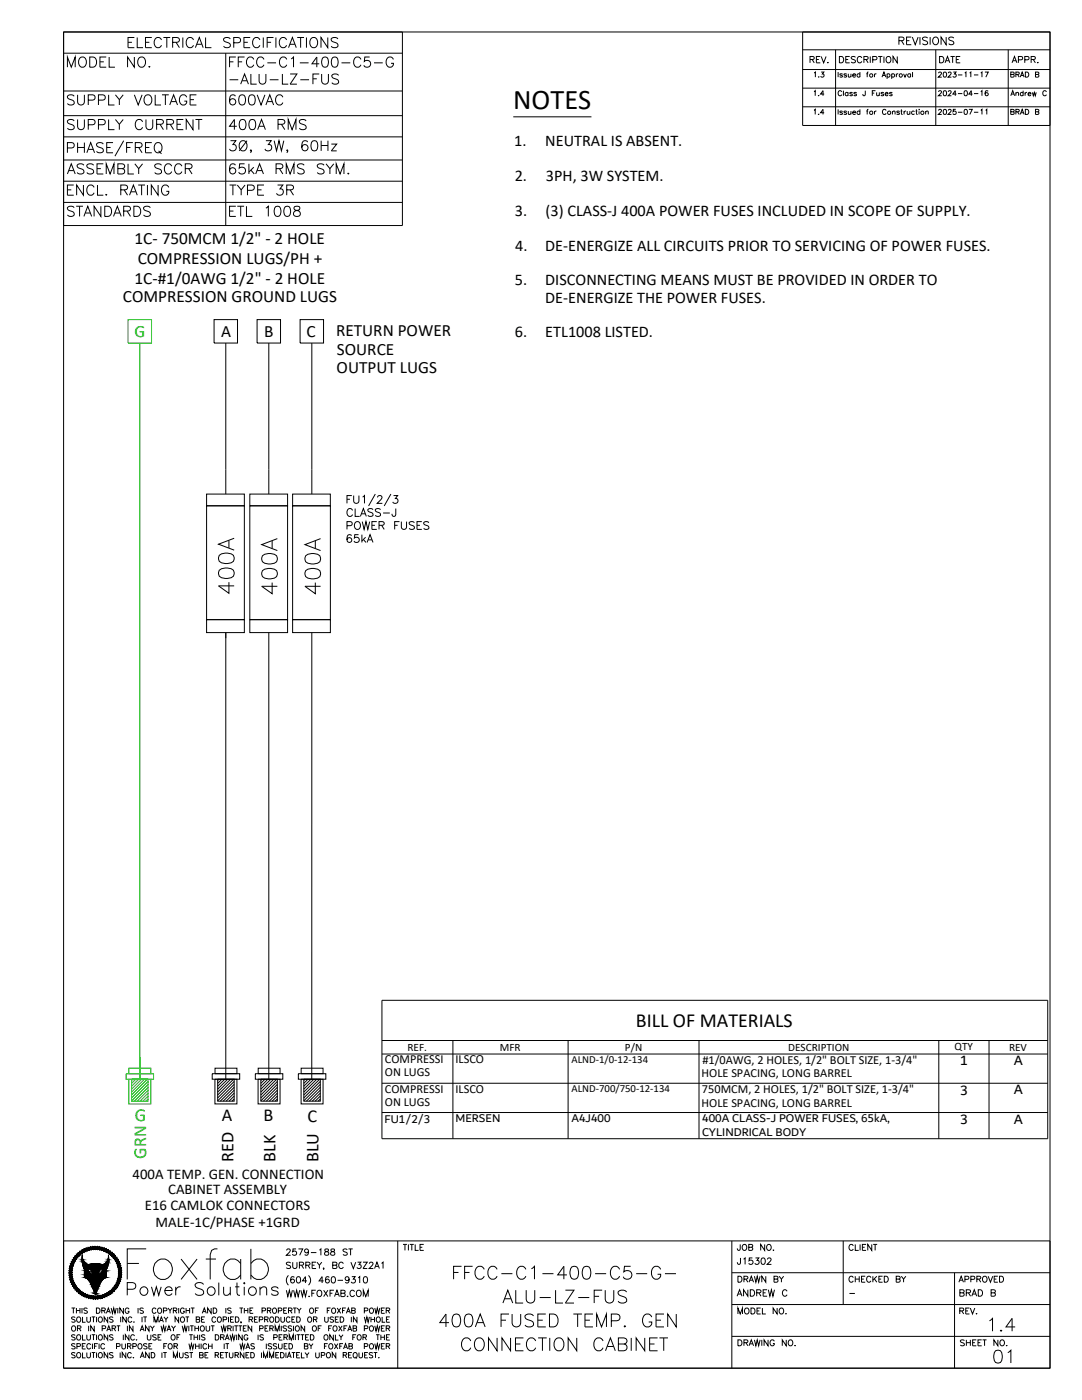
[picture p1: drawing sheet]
<svg xmlns="http://www.w3.org/2000/svg" width="216mm" height="279mm" viewBox="0 0 216 279" stroke-linecap="round" stroke-linejoin="round" font-family="sans-serif">
<defs><g id="words">
<g font-size="6.6">
<text x="47.6" y="119.6" transform="rotate(-90 47.6 119.6)">400A</text>
<text x="64.9" y="119.6" transform="rotate(-90 64.9 119.6)">400A</text>
</g>
<g font-size="6.2">
<text x="56.1" y="119.6" transform="rotate(-90 56.1 119.6)">400A</text>
<text x="99.1" y="261.4">ALU-LZ-FUS</text>
<text x="196.1" y="267.1">1.4</text>
<text x="91" y="270.9">CONNECTION CABINET</text>
<text x="197.2" y="273.4">01</text>
</g>
<g font-size="5.7">
<text x="102.4" y="21.8">NOTES</text>
<text x="89.3" y="256.5">FFCC-C1-400-C5-G-</text>
<text x="86.4" y="266">400A FUSED TEMP. GEN</text>
</g>
<g font-size="5.3">
<text x="12.3" y="14.8">MODEL NO.</text>
<text x="12.3" y="22.2">SUPPLY VOLTAGE</text>
<text x="44.4" y="22.2">600VAC</text>
<text x="12.3" y="27.2">SUPPLY CURRENT</text>
<text x="44.4" y="27.2">400A RMS</text>
<text x="12.3" y="36">ASSEMBLY SCCR</text>
<text x="44.4" y="36">65kA RMS SYM.</text>
<text x="44.4" y="40.2">TYPE 3R</text>
<text x="12.3" y="44.4">STANDARDS</text>
<text x="44.4" y="44.4">ETL 1008</text>
</g>
<text font-size="4.9" x="24.3" y="10.6">ELECTRICAL SPECIFICATIONS</text>
<g font-size="4.4">
<text x="186.3" y="13.8">DATE</text>
<text x="190.1" y="260">BRAD B</text>
</g>
<text font-size="4" x="126.9" y="204.9">BILL OF MATERIALS</text>
<g font-size="3.6" fill="#00b800">
<text x="26.9" y="223.7">G</text>
<text x="29.2" y="231.3" transform="rotate(-90 29.2 231.3)">GRN</text>
</g>
<g font-size="3.6">
<text x="44.3" y="223.7">A</text>
<text x="52.6" y="223.7">B</text>
<text x="61.4" y="223.8">C</text>
<text x="46.6" y="231.9" transform="rotate(-90 46.6 231.9)">RED</text>
<text x="55" y="231.8" transform="rotate(-90 55 231.8)">BLK</text>
<text x="63.6" y="232" transform="rotate(-90 63.6 232)">BLU</text>
</g>
<g font-size="3.4">
<text x="26.8" y="48.8">1C- 750MCM 1/2&quot; - 2 HOLE</text>
<text x="27.5" y="52.7">COMPRESSION LUGS/PH +</text>
<text x="26.8" y="56.6">1C-#1/0AWG 1/2&quot; - 2 HOLE</text>
<text x="24.5" y="60.3">COMPRESSION GROUND LUGS</text>
<text x="44.1" y="67.2">A</text>
<text x="52.7" y="67.2">B</text>
<text x="61.2" y="67.2">C</text>
<text x="67.1" y="67.1">RETURN POWER</text>
<text x="67.2" y="70.8">SOURCE</text>
<text x="67.2" y="74.4">OUTPUT LUGS</text>
</g>
<text font-size="3.4" fill="#00b800" x="26.9" y="67.2">G</text>
<g font-size="3.2">
<text x="102.6" y="29.2">1.</text>
<text x="108.8" y="29.2">NEUTRAL IS ABSENT.</text>
<text x="102.7" y="36.1">2.</text>
<text x="108.9" y="36.1">3PH, 3W SYSTEM.</text>
<text x="102.7" y="43.1">3.</text>
<text x="108.9" y="43.1">(3) CLASS-J 400A POWER FUSES INCLUDED IN SCOPE OF SUPPLY.</text>
<text x="102.8" y="50">4.</text>
<text x="108.8" y="50">DE-ENERGIZE ALL CIRCUITS PRIOR TO SERVICING OF POWER FUSES.</text>
<text x="102.7" y="56.9">5.</text>
<text x="108.8" y="56.9">DISCONNECTING MEANS MUST BE PROVIDED IN ORDER TO</text>
<text x="108.8" y="60.4">DE-ENERGIZE THE POWER FUSES.</text>
<text x="102.7" y="67.3">6.</text>
<text x="108.8" y="67.3">ETL1008 LISTED.</text>
</g>
<g font-size="2.9">
<text x="191.6" y="212.6">1</text>
<text x="202.3" y="212.6">A</text>
<text x="191.6" y="218.5">3</text>
<text x="202.3" y="218.4">A</text>
<text x="191.6" y="224.3">3</text>
<text x="202.3" y="224.3">A</text>
<text x="26.5" y="235.2">400A TEMP. GEN. CONNECTION</text>
<text x="33.6" y="238.3">CABINET ASSEMBLY</text>
<text x="28.9" y="241.5">E16 CAMLOK CONNECTORS</text>
<text x="31" y="244.8">MALE-1C/PHASE +1GRD</text>
</g>
<text font-size="2.6" x="168.3" y="259.3">-</text>
<g font-size="2.5">
<text x="76.8" y="212.2">COMPRESSI</text>
<text x="76.8" y="214.8">ON LUGS</text>
<text x="90.9" y="212.2">ILSCO</text>
<text x="140" y="215">HOLE SPACING, LONG BARREL</text>
<text x="140.1" y="212.3">#1/0AWG, 2 HOLES, 1/2&quot; BOLT SIZE, 1-3/4&quot;</text>
<text x="76.8" y="218">COMPRESSI</text>
<text x="76.8" y="220.7">ON LUGS</text>
<text x="90.9" y="218">ILSCO</text>
<text x="140" y="220.8">HOLE SPACING, LONG BARREL</text>
<text x="140.1" y="218.1">750MCM, 2 HOLES, 1/2&quot; BOLT SIZE, 1-3/4&quot;</text>
</g>
<g font-size="2.4">
<text x="76.7" y="224.2">FU1/2/3</text>
<text x="90.9" y="223.9">MERSEN</text>
<text x="114" y="223.9">A4J400</text>
<text x="140.1" y="226.6">CYLINDRICAL BODY</text>
<text x="140.1" y="224">400A CLASS-J POWER FUSES, 65kA,</text>
</g>
<g font-size="2.2">
<text x="81.3" y="209.7">REF.</text>
<text x="99.7" y="209.7">MFR</text>
<text x="124.7" y="209.7">P/N</text>
<text x="157.3" y="209.7">DESCRIPTION</text>
<text x="190.5" y="209.6">QTY</text>
<text x="201.3" y="209.7">REV</text>
<text x="114" y="212.2">ALND-1/0-12-134</text>
<text x="114" y="218">ALND-700/750-12-134</text>
</g>
</g></defs>
<!-- layer: 0 -->
<g fill="none" stroke="#000" stroke-width=".2">
<path d="M12.7 6.4h196.8v266.7h-196.8zM12.7 6.4h67.6v38.6h-67.6zM12.7 10.6h67.6M12.7 18.2h67.6M45 10.6v34.4M45.8 12.3h.8M45.8 15.9h1.7M47.1 11.4h-1.3v2M47.5 12.3h.8M48 16.8l.8-2 .8 2M48.3 16.1h1M48.8 11.4h-1.3v2"/>
<path d="M50.1 14.8v2h1.1M50.6 11.9a.75 .75 0 0 0-.8-.5 .75 .75 0 0 0-.6 .7 .9 .9 0 0 0 .2 1 .9 .9 0 0 0 .9 .2l.3-.4M51.7 14.8v1.4a.68 .68 0 0 0 .7 .6 .68 .68 0 0 0 .7-.6v-1.4M52.7 11.9a.75 .75 0 0 0-.9-.5 .75 .75 0 0 0-.6 .7 .9 .9 0 0 0 .2 1 .9 .9 0 0 0 1 .2l.3-.4M53.4 12.5h1.7M53.8 15.9h1.8M56.3 14.8v2h1.2M57.2 11.9a.75 .75 0 0 0-.8-.5 .75 .75 0 0 0-.6 .7 .89 .89 0 0 0 .2 1 .89 .89 0 0 0 .9 .2l.3-.4M57.9 14.8h1.3l-1.3 2h1.3M58.1 11.8l.5-.4v2M59.8 12.5h1.8M59.9 15.9h1.8"/>
<path d="M62.4 15.7h.8M63.7 12.7h-1.4l.9-1.3v2M63.7 14.8h-1.3v2M64.2 14.8v1.4a.68 .68 0 0 0 .7 .6 .68 .68 0 0 0 .6-.6v-1.4M64.5 11.5a.66 .66 0 0 1 .9 .3 1.71 1.71 0 0 1-.2 1.5 .65 .65 0 0 1-.9-.3 1.62 1.62 0 0 1 .2-1.5zM66.4 11.5a.66 .66 0 0 1 1 .3 1.71 1.71 0 0 1-.2 1.5 .67 .67 0 0 1-1-.3 1.66 1.66 0 0 1 .2-1.5zM67.6 15a.77 .77 0 0 0-1.4 .2l.2 .3 .8 .3a.5 .5 0 0 1 .2 .9 .93 .93 0 0 1-1.2-.2M68.1 12.5h1.8M72 11.9a.75 .75 0 0 0-.8-.5 .75 .75 0 0 0-.6 .7 .89 .89 0 0 0 .2 1 .89 .89 0 0 0 .9 .2l.3-.4M73.8 11.4h-1l-.1 .8a.72 .72 0 0 1 1.1 0 .72 .72 0 0 1-.2 1.1 .72 .72 0 0 1-1-.3M74.6 12.5h1.8M78.5 11.9a.75 .75 0 0 0-.9-.5 .75 .75 0 0 0-.6 .7 .9 .9 0 0 0 .2 1 .9 .9 0 0 0 1 .2l.3-.4v-.3h-.5"/>
<path d="M160.2 6.4h49.3v18.6h-49.3zM160.2 9.9h49.3M160.2 13.9h49.3M160.2 17.6h49.3M161.6 11.9l.8-.1v-.4l-.8-.1v1.2M162.1 11.9l.4 .6M162.4 18.3l.3-.2v1M162.5 14.6l.2-.2v1M162.9 11.9h.5M163.3 19h.1M163.4 15.3v.1zM163.7 11.3h-.8v1.2h.8"/>
<path d="M163.9 14.4h.5l-.3 .4a.34 .34 0 0 1 .3 .3 .34 .34 0 0 1-.3 .3 .34 .34 0 0 1-.3-.2M163.9 11.3l.4 1.2 .5-1.2M164.5 18.8h-.8l.5-.7v1M165.1 12.5h.2zM166.7 9.9v15.1M167.2 14.4v1M167.5 11.3h.4a.68 .68 0 0 1 .5 .6 .68 .68 0 0 1-.5 .6h-.4zM168 18.3a.37 .37 0 0 0-.5-.2 .37 .37 0 0 0-.3 .4v.2a.37 .37 0 0 0 .3 .4 .37 .37 0 0 0 .5-.2M168.1 14.9l-.5-.1v.2l.5 .3-.2 .1-.3-.1M168.3 18.1v1M168.8 11.9h.4M168.9 14.9l-.2-.2-.3 .2 .5 .2v.2l-.3 .1-.2-.1"/>
<path d="M169.2 18.6a.33 .33 0 0 0-.5-.1 .33 .33 0 0 0 0 .5 .33 .33 0 0 0 .5 0M169.2 18.4v.7M169.3 14.7v.6l.3 .1 .2-.2M169.5 11.3h-.7v1.2h.7M169.8 14.7v.7M170.1 18.6l-.2-.2-.3 .2 .4 .2v.3l-.4-.1M170.1 15h.6a.33 .33 0 0 0-.4-.2 .33 .33 0 0 0-.2 .5 .33 .33 0 0 0 .5 0h.1M170.7 11.5l-.3-.2-.6 .2 .1 .2 .8 .5v.2l-.3 .1-.6-.1M170.9 18.6l-.2-.2-.3 .1v.2l.5 .3-.2 .1-.3-.1M171.6 14.9a.33 .33 0 0 0-.5-.1 .33 .33 0 0 0 0 .5 .33 .33 0 0 0 .5 0M171.6 14.4v1M172 11.6a.46 .46 0 0 0-.6-.3 .46 .46 0 0 0-.3 .4v.4a.46 .46 0 0 0 .3 .4 .46 .46 0 0 0 .6-.3"/>
<path d="M172.4 11.9l.7-.1 .1-.4-.8-.1v1.2M172.7 18.1l-.1 .9-.3 .1-.1-.3M172.8 11.9l.4 .6M172.9 14.7h.3M173.3 14.4l-.3 .2v.8M173.7 11.3v1.2M174.1 18.6h.3M174.1 11.9h.8v-.5l-.8-.1v1.2M174.5 14.7v.7M174.7 18.1h-.6v1M174.9 14.7l-.3 .1-.1 .2M174.9 18.4l.1 .7h.2l.3-.2"/>
<path d="M175.2 11.3h.9M175.5 18.4v.7M175.7 11.3v1.2M176 15.4l.4-1 .4 1M176.1 15.1h.5M176.3 18.6l-.2-.2-.3 .1v.2l.5 .3-.2 .1-.3-.1M176.4 11.3v1.2M176.6 18.7h.6a.31 .31 0 0 0-.4-.2 .31 .31 0 0 0-.1 .5l.2 .1 .3-.1M177 14.9a.33 .33 0 0 1 .5-.1 .33 .33 0 0 1 0 .5 .33 .33 0 0 1-.5 0M177 14.7v1M177 11.3a.6 .6 0 0 1 .8 .6 .6 .6 0 0 1-.8 .6l-.2-.4zM177.9 14.9a.33 .33 0 0 1 .5-.1 .33 .33 0 0 1 0 .5 .33 .33 0 0 1-.5 0"/>
<path d="M177.9 14.7v1M178 18.6l-.2-.2-.3 .1v.2l.5 .3-.2 .1-.3-.1M178.8 14.7v.7M179 11.3v1.2l-.8-1.2v1.2M179.2 14.7l-.2 .1-.2 .2M179.4 8.1h.8l.2-.4-.4-.3h-.6v1.5M179.9 8.1l.5 .8M180.3 14.7l.3 .7 .3-.7M180.9 8.1h.6M181.7 14.9a.33 .33 0 0 0-.5-.1 .33 .33 0 0 0 0 .5 .33 .33 0 0 0 .5 0M181.7 14.7v.7M181.8 7.4h-.9v1.5h.9"/>
<path d="M182 7.4l.6 1.5 .6-1.5M182.1 14.4v1M183.6 7.4v1.5M185.1 7.6a.58 .58 0 0 0-1 .2l.1 .2 .7 .3a.35 .35 0 0 1 0 .5 .69 .69 0 0 1-.8-.1M185.6 7.4v1.5M186.3 7.6a.56 .56 0 0 1 .6-.2 .56 .56 0 0 1 .4 .6v.3a.58 .58 0 0 1-.6 .6 .58 .58 0 0 1-.6-.6zM186.7 9.9v15.1M187.3 14.6l.1-.2h.3l.2 .3-.7 .7h.7M187.3 18.3l.1-.1 .3-.1 .2 .3-.7 .7h.7M188.3 14.4a.5 .5 0 0 1 .6 .4 .5 .5 0 0 1-.3 .6l-.4-.2zM188.3 18.2a.47 .47 0 0 1 .6 .4 .47 .47 0 0 1-.6 .5l-.1-.4zM188.8 7.4v1.5l-1-1.5v1.5"/>
<path d="M189.2 14.6l.1-.2h.3l.2 .3-.6 .7h.6M189.2 18.3l.1-.1 .3-.1 .2 .3-.6 .7h.6M190.2 14.4h.6l-.3 .4a.34 .34 0 0 1 .3 .3 .34 .34 0 0 1-.3 .3 .34 .34 0 0 1-.4-.2M190.3 7.6a.58 .58 0 0 0-1 .2l.2 .2 .7 .3a.35 .35 0 0 1 0 .5 .68 .68 0 0 1-.9-.1M190.9 18.8h-.8l.5-.7v1M191.1 18.7h.9M192.5 14.6l.2-.2v1M192.5 18.2a.47 .47 0 0 1 .5 .4 .47 .47 0 0 1-.5 .5l-.1-.4zM193.5 14.6l.2-.2v1M194.1 18.8h-.8l.5-.7v1M194.3 15h.9M194.3 18.7h.9"/>
<path d="M195.7 14.6l.2-.2v1M195.7 18.3l.2-.2v1M196.5 14.4h.7l-.5 1M197.1 18.2a.5 .5 0 0 0-.6 .3 .5 .5 0 0 0 .4 .6 .31 .31 0 0 0 .3-.3 .31 .31 0 0 0-.3-.3 .31 .31 0 0 0-.3 .3M201.2 9.9v15.1M201.7 14.9l.6-.1v-.3l-.6-.1v1l.6-.1v-.3l-.2-.1M201.7 19.1l.4-1 .4 1M201.8 18.8h.5M201.9 12.5l.5-1.2 .5 1.2M202.1 12.1h.6M202.7 14.9l.6-.1v-.3l-.6-.1v1M202.7 18.6l.2-.2 .3 .1v.6"/>
<path d="M202.7 18.4v.7M203 14.9l.4 .5M203.2 11.9h.7l.1-.5-.8-.1v1.2M203.6 15.4l.4-1 .4 1M203.7 15.1h.5M204.2 18.6a.32 .32 0 0 0-.5-.1 .32 .32 0 0 0 0 .5 .32 .32 0 0 0 .5 0M204.2 18.1v1M204.5 11.9h.7l.1-.5-.8-.1v1.2M204.5 18.4v.7M204.6 14.4h.3a.54 .54 0 0 1 .4 .5 .54 .54 0 0 1-.4 .5h-.3zM204.9 18.4l-.2 .1-.2 .2M205.1 18.7h.6a.33 .33 0 0 0-.4-.2 .33 .33 0 0 0-.2 .5 .33 .33 0 0 0 .5 .1l.1-.1"/>
<path d="M205.8 11.9l.7-.1v-.4l-.7-.1v1.2M206 18.4l.2 .7 .2-.7 .2 .7 .2-.7M206.2 11.9l.4 .6M206.6 14.9l.6-.1 .1-.3-.7-.1v1l.7-.1v-.3l-.2-.1M207 12.5h.1zM208.8 18.3a.37 .37 0 0 0-.4-.2 .37 .37 0 0 0-.3 .4v.2a.37 .37 0 0 0 .3 .4 .37 .37 0 0 0 .4-.2M12.7 23.1h67.6M12.7 27.3h67.6M12.7 31.9h67.6M12.7 36.2h67.6M13.5 29.5h.8a.54 .54 0 0 0 .5-.5 .54 .54 0 0 0-.5-.5h-.8v2M13.5 37.9h.7"/>
<path d="M14.7 36.9h-1.2v2.1M15.5 28.5v2M15.5 29.4h1.3M16.6 36.9v2.1l-1.3-2.1v2.1M16.8 28.5v2M17.3 30.5l.8-2 .8 2M17.6 29.8h1M18.8 37.4a.75 .75 0 0 0-.9-.5 .75 .75 0 0 0-.6 .8 .89 .89 0 0 0 .2 1 .89 .89 0 0 0 1 .2l.3-.4M19.5 36.9v2.1h1.1M20.6 28.8a.76 .76 0 0 0-.7-.4 .76 .76 0 0 0-.6 .5l.2 .3 .7 .3a.49 .49 0 0 1 .4 .4 .49 .49 0 0 1-.2 .5 .95 .95 0 0 1-1.1-.2M21.3 29.4h.8M22.6 28.5h-1.3v2"/>
<path d="M24.1 37.9l1.2-.1a.47 .47 0 0 0 0-.8l-1.2-.1v2.1M24.7 28.1l-1.8 3.1M24.8 37.9l.7 1.1M25.3 29.4h.7M25.8 39l.8-2.1 .8 2.1M26.1 38.3h1M26.5 28.5h-1.2v2M27 29.4l1.2-.1 .2-.3-.1-.3-.4-.2h-.9v2M27.7 29.4l.7 1.1M28.3 36.9v2.1M29 29.4h.8M29.4 36.9v2.1"/>
<path d="M30.3 28.5h-1.3v2M31.2 28.6a.98 .98 0 0 1 1.1 .4 .98 .98 0 0 1-.2 1.2 .75 .75 0 0 1-.8 .3 .75 .75 0 0 1-.5-.8 1.26 1.26 0 0 1 .4-1.1zM31.5 36.9v2.1l-1.3-2.1v2.1M33.7 37.4a.75 .75 0 0 0-.9-.5 .75 .75 0 0 0-.6 .8 .89 .89 0 0 0 .2 1 .89 .89 0 0 0 1 .2l.3-.4v-.3h-.5M46 28.1h1.1l-.6 .8a.68 .68 0 0 1 .6 1 .68 .68 0 0 1-1.2 0l-.1-.2M47.9 28.4a.75 .75 0 0 1 .9-.3 .75 .75 0 0 1 .5 .8 .9 .9 0 0 1-.2 .9 .9 .9 0 0 1-1 .2 1.25 1.25 0 0 1-.2-1.6zM49.3 28.1l-1.6 2M53.1 28.1h1l-.6 .8a.68 .68 0 0 1 .7 .9 .68 .68 0 0 1-1.1 .2l-.2-.3M54.7 28.1l.5 2 .5-2 .5 2 .4-2M61.4 28.4a.58 .58 0 0 0-.6-.3 .58 .58 0 0 0-.5 .4 1.2 1.2 0 0 0 .5 1.6 .63 .63 0 0 0 .7-.6 .63 .63 0 0 0-.6-.6 .63 .63 0 0 0-.7 .5M62.3 28.2a.66 .66 0 0 1 1 .3 1.72 1.72 0 0 1-.2 1.5 .67 .67 0 0 1-1-.3 1.66 1.66 0 0 1 .2-1.5zM64.1 28.1v2"/>
<path d="M64.1 29h1.3M65.4 28.1v2M66.1 28.8h1.1l-1.1 1.3M160.2 21.3h49.3M162.4 22l.3-.2v1M163.3 22.7h.1M164.5 22.5h-.8l.5-.7v1M167.2 21.8v1M168.1 22.3l-.2-.1h-.3v.2l.5 .3-.2 .1-.3-.1M168.9 22.3l-.2-.1-.3 .1 .5 .3v.2l-.5-.1M169.3 22.2v.6h.3l.2-.2M169.8 22.2v.6"/>
<path d="M170.1 22.5h.6a.33 .33 0 0 0-.4-.2 .33 .33 0 0 0-.2 .4 .33 .33 0 0 0 .5 .1l.1-.1M171.6 22.3a.33 .33 0 0 0-.5 0 .33 .33 0 0 0 0 .4 .33 .33 0 0 0 .5 0M171.6 21.8v1M172.9 22.2h.3M173.3 21.8l-.3 .2v.8M174.5 22.2v.6M174.9 22.2h-.3l-.1 .3M176.8 22.1a.38 .38 0 0 0-.4-.3 .38 .38 0 0 0-.3 .4v.3a.38 .38 0 0 0 .3 .3 .38 .38 0 0 0 .4-.2M178.1 22.4l.2-.2h.3v.6M178.1 22.2v.6M179.5 22.3l-.2-.1-.4 .1 .5 .3v.2l-.5-.1M179.7 22.2h.4"/>
<path d="M179.9 21.8v.8l.2 .2M180.4 22.2v.6M180.8 22.2h-.3l-.1 .3M181 22.2l.1 .6h.2l.3-.2M181.6 22.2v.6M182.5 22.3a.32 .32 0 0 0-.5 0 .32 .32 0 0 0 0 .4 .32 .32 0 0 0 .5 0M182.7 22.2h.3M182.9 21.8v.8l.2 .2M183.4 21.8v.1zM183.4 22.2v.6M184.7 22.4l.2-.2h.3v.6M184.7 22.2v.6"/>
<path d="M187.3 22.1l.1-.2 .3-.1 .2 .3-.7 .7h.7M188.3 21.9a.47 .47 0 0 1 .6 .4 .47 .47 0 0 1-.6 .5l-.1-.4zM189.2 22.1l.1-.2 .3-.1 .2 .3-.6 .7h.6M190.7 21.8h-.5v.5a.36 .36 0 0 1 .5 0 .36 .36 0 0 1-.1 .5 .36 .36 0 0 1-.5-.2M191.1 22.4h.9M192.5 21.9a.47 .47 0 0 1 .5 .4 .47 .47 0 0 1-.5 .5l-.1-.4zM193.3 21.8h.7l-.5 1M194.3 22.4h.9M195.7 22l.2-.2v1M196.7 22l.2-.2v1M201.7 22.3h.6v-.4l-.6-.1v1l.6-.1v-.3l-.2-.1M202.7 22.3h.6v-.4l-.6-.1v1"/>
<path d="M203 22.3l.4 .5M203.6 22.8l.4-1 .4 1M203.7 22.5h.5M204.6 21.8h.3a.54 .54 0 0 1 .4 .5 .54 .54 0 0 1-.4 .5h-.3zM206.6 22.3h.6l.1-.4-.7-.1v1l.7-.1v-.2l-.2-.2M12.7 40.4h67.6M42.7 63.8h4.7v4.7h-4.7zM45.1 68.5v30.1M51.3 63.8h4.7v4.7h-4.7zM53.6 68.5v30.1M59.9 63.8h4.7v4.7h-4.7zM62.2 68.5v30.1"/>
<path d="M41.2 98.6h7.6v2.3h-7.6zM49.8 98.6h7.6v2.3h-7.6zM58.4 98.6h7.5v2.3h-7.5zM69.2 99.6h.6M70.2 98.9h-1v1.6M70.6 98.9v1.1a.53 .53 0 0 0 .5 .5 .53 .53 0 0 0 .5-.5v-1.1M72.4 99.2l.3-.3v1.6M74.9 98.6l-1.4 2.4M75.3 99.3l.3-.4h.3l.3 .3-.2 .5-.7 .8h1M78 98.6l-1.3 2.4M78.5 98.9h.8l-.4 .6a.52 .52 0 0 1 .4 .8 .52 .52 0 0 1-.9-.1M41.2 100.9h7.6v22.8h-7.6z"/>
<path d="M49.8 100.9h7.6v22.8h-7.6zM58.4 100.9h7.5v22.8h-7.5zM69.2 104.9h.7a.41 .41 0 0 0 .4-.4 .41 .41 0 0 0-.4-.4h-.7v1.6M70.1 106.9a.46 .46 0 0 0-.6-.1 .89 .89 0 0 0 .3 1.5 .48 .48 0 0 0 .4-.5 .48 .48 0 0 0-.5-.5 .48 .48 0 0 0-.5 .4M70.3 101.9a.57 .57 0 0 0-.6-.4 .57 .57 0 0 0-.5 .6v.4a.57 .57 0 0 0 .5 .6 .57 .57 0 0 0 .6-.4M70.9 101.5v1.6h.9M70.9 104.3a.58 .58 0 0 1 .6-.2 .58 .58 0 0 1 .4 .6v.4a.6 .6 0 0 1-.6 .6 .6 .6 0 0 1-.6-.6zM71.5 106.7h-.7l-.1 .7a.55 .55 0 0 1 .9 0 .55 .55 0 0 1-.1 .8 .55 .55 0 0 1-.9-.2M71.9 103.1l.6-1.6 .6 1.6M72.1 102.5h.8M72.2 106.7v1.6M72.3 104.1l.4 1.6 .3-1.6 .4 1.6 .4-1.6"/>
<path d="M72.5 107.7l.5 .6M73 107.2l-.8 .8M73.2 108.3l.6-1.6 .6 1.6M73.5 107.7h.7M74.2 104.8h.6M74.4 101.7a.59 .59 0 0 0-.5-.2 .59 .59 0 0 0-.5 .4l.1 .2 .8 .3a.37 .37 0 0 1 0 .6 .71 .71 0 0 1-.9-.2M75.2 104.1h-1v1.6h1M75.6 104.8h.9l.2-.3-.1-.3-.3-.1h-.7v1.6M75.9 101.7a.59 .59 0 0 0-.5-.2 .59 .59 0 0 0-.5 .4l.1 .2 .8 .3a.37 .37 0 0 1 0 .6 .71 .71 0 0 1-.9-.2M76.1 104.8l.6 .9M76.4 102.4h1.4M78.8 104.8h.5"/>
<path d="M79 101.5l-.1 1.4-.2 .2-.3-.1-.2-.5M79.7 104.1h-.9v1.6M80.1 104.1v1.1a.52 .52 0 0 0 .5 .5 .52 .52 0 0 0 .5-.5v-1.1M82.7 104.3a.59 .59 0 0 0-.6-.2 .59 .59 0 0 0-.5 .4l.2 .2 .7 .3 .2 .4a.69 .69 0 0 1-1.1 0M83.2 104.8h.6M84.2 104.1h-1v1.6h1M85.6 104.3a.59 .59 0 0 0-.6-.2 .59 .59 0 0 0-.5 .4l.2 .2 .7 .3 .2 .4a.68 .68 0 0 1-1.1 0M41.2 123.7h7.6v2.5h-7.6zM45.1 126.2v89.2M49.8 123.7h7.6v2.5h-7.6zM53.6 126.2v89.2M58.4 123.7h7.5v2.5h-7.5z"/>
<path d="M62.2 126.2v89.2M76.2 199.6h132.9v27.7h-132.9zM42.3 214.3h5.5v1.1h-5.5zM42.9 215.4h4.4v4.9h-4.4zM42.9 213.2h4.4v1.1h-4.4zM43.4 215.4h3.3v4.4h-3.3zM43.7 215.4l-.3 .2M44.3 215.4l-.9 .8M44.9 215.4l-1.5 1.4M45.4 215.4l-2 2M46 215.4l-2.6 2.6M46.6 215.4l-3.2 3.1"/>
<path d="M46.7 215.8l-3.3 3.3M46.7 216.4l-3.3 3.3M46.7 217l-2.7 2.8M46.7 217.6l-2.2 2.2M46.7 218.2l-1.6 1.6M46.7 218.7l-1 1.1M46.7 219.3l-.4 .5M50.9 214.3h5.5v1.1h-5.5zM51.5 215.4h4.4v4.9h-4.4zM51.5 213.2h4.4v1.1h-4.4zM52 215.4h3.3v4.4h-3.3zM52.3 215.4l-.3 .2"/>
<path d="M52.9 215.4l-.9 .8M53.5 215.4l-1.5 1.4M54 215.4l-2 2M54.6 215.4l-2.6 2.6M55.2 215.4l-3.2 3.1M55.3 215.8l-3.3 3.3M55.3 216.4l-3.3 3.3M55.3 217l-2.7 2.8M55.3 217.6l-2.2 2.2M55.3 218.2l-1.6 1.6M55.3 218.7l-1 1.1M55.3 219.3l-.4 .5"/>
<path d="M59.5 214.3h5.5v1.1h-5.5zM60.1 215.4h4.4v4.9h-4.4zM60.1 213.2h4.4v1.1h-4.4zM60.6 215.4h3.3v4.4h-3.3zM60.9 215.4l-.3 .2M61.5 215.4l-.9 .8M62 215.4l-1.4 1.4M62.6 215.4l-2 2M63.2 215.4l-2.6 2.6M63.8 215.4l-3.2 3.1M63.9 215.8l-3.3 3.3M63.9 216.4l-3.3 3.3"/>
<path d="M63.9 217l-2.8 2.8M63.9 217.6l-2.2 2.2M63.9 218.2l-1.6 1.6M63.9 218.7l-1 1.1M63.9 219.3l-.4 .5M76.2 207.7h132.9M76.2 210.4h132.9M76.2 216.2h132.9M90.4 207.7v19.6M113.4 207.7v19.6M139.5 207.7v19.6M187.3 207.7v19.6"/>
<path d="M197.3 207.7v19.6M76.2 222h132.9M12.7 247.7h196.8v25.4h-196.8zM16.4 250.6a1.52 1.52 0 0 0 .6 1.5 1.52 1.52 0 0 0 1.6 .1h.4v6l-.1-.1a6.5 6.5 0 0 0-1.6-3l-.5-.1v-1.7l-.3-1zM17.5 253l.8 .6 .2 .8a1.46 1.46 0 0 1-1-1.4zM19 252.2h.1a2.97 2.97 0 0 0 1.9 0 1.78 1.78 0 0 0 .6-1.6v1.7l-.4 1v1.7l-.5 .2a7.5 7.5 0 0 0-1.5 2.9l-.2 .1zM19.9 253.4l.7-.4a1.45 1.45 0 0 1-1 1.4l.1-.5zM25.4 257.3h1.1a.67 .67 0 0 0 .6-.7 .67 .67 0 0 0-.6-.6h-1.1v2.5M25.4 252.1h2.3M29.2 249.2h-3.8v6.1M30.2 256.8l.5 1.7 .5-1.7 .5 1.7 .5-1.7M30.9 252.1a1.97 1.97 0 0 1 2.8-.4 1.97 1.97 0 0 1 .4 2.8 1.97 1.97 0 0 1-2.8 .4 1.97 1.97 0 0 1-.4-2.8z"/>
<path d="M32.9 257.5h1.4a.75 .75 0 0 0-.8-.7 .75 .75 0 0 0-.6 1 .78 .78 0 0 0 .6 .7 .78 .78 0 0 0 .8-.4M35.1 256.8v1.7M36 256.8a.84 .84 0 0 0-.9 .7M36.1 251.3l3.2 4M39.3 251.3l-3.2 4M40.6 256.3a.95 .95 0 0 0-.9-.4 .95 .95 0 0 0-.8 .7l.3 .3 .9 .4a.62 .62 0 0 1 .5 .5 .62 .62 0 0 1-.2 .6 1.18 1.18 0 0 1-1.5-.3M41.1 251.3h2M43.4 249.2h-.6l-.6 .3-.3 .9v4.9M43.7 256v2.5M44.6 256.8l.1 1.6 .6 .1 .7-.5M46 256.8v1.7M46.9 256.8h.9"/>
<path d="M47.3 256v2l.1 .4 .5 .1M48 252.1a1.97 1.97 0 0 0-2.8-.4 1.97 1.97 0 0 0-.4 2.8 1.84 1.84 0 0 0 3.2 0M48 251.3v4M48.7 256l.2 .1-.2 .1-.1-.1zM48.7 256.8v1.7M50.1 252.1a1.97 1.97 0 0 1 2.7-.4 1.97 1.97 0 0 1 .5 2.8 1.85 1.85 0 0 1-3.2 0M50.1 249.2v6.1M51.9 257.3l.6-.5 .6 .1 .1 1.6M51.9 256.8v1.7M55.5 257.2a.76 .76 0 0 0-1.3 0l.1 .2 1.1 .4 .1 .3a.77 .77 0 0 1-1.3 0M57.1 257.5l.3 1.3 .3-1.3 .3 1.3 .3-1.3M57.2 249.6l.2-.4h.3l.2 .3-.2 .4-.6 .6h.9"/>
<path d="M57.6 254.5a1.31 1.31 0 0 0 0 2M58 252.1l-.3-.2-.6 .2 .2 .3 .7 .4v.2l-.3 .2-.6-.2M58.4 251.9v.9l.4 .4 .4-.2 .1-1.1M58.6 257.5l.3 1.3 .3-1.3 .3 1.3 .3-1.3M58.7 255v-.2a.4 .4 0 0 0-.7 .2v.9a.39 .39 0 0 0 .7 0 .39 .39 0 0 0-.2-.6 .39 .39 0 0 0-.5 .3M59.1 249.2h-.6l-.1 .6a.45 .45 0 0 1 .7 0 .45 .45 0 0 1-.1 .7 .45 .45 0 0 1-.7-.2M59.3 254.8h.2a.66 .66 0 0 1 .5 .6 .66 .66 0 0 1-.5 .7 .79 .79 0 0 1-.2-1.3zM59.6 249.2h.8l-.6 1.3M59.7 252.5l.8-.1 .1-.3-.3-.2h-.6v1.3M60 257.5l.3 1.3 .3-1.3 .3 1.3 .3-1.3M60.2 252.5l.4 .7M61 252.5l.7-.1 .2-.3-.3-.2h-.6v1.3"/>
<path d="M61.2 255.6h-.9l.6-.8v1.3M61.4 252.5l.5 .7M61.6 249.7a.39 .39 0 0 1-.6 .3 .39 .39 0 0 1-.1-.6 .39 .39 0 0 1 .6 0l.1 .3a.6 .6 0 0 1-.5 .8l-.3-.2M61.6 254.5a1.31 1.31 0 0 1 0 2M61.7 258.6v.2zM62 250h1.1M62.2 258.1h.5M62.3 252.5h.5M63 257.5h-.8v1.3M63.1 251.9h-.8v1.3h.8M63.2 251.9l.5 .6v.7M63.4 257.7l.1-.2a.59 .59 0 0 1 .7 .6 .59 .59 0 0 1-.7 .6l-.3-.4z"/>
<path d="M63.7 249.5l.3-.3v1.3M64.2 251.9l-.5 .6M64.6 255.6h-.9l.6-.8v1.3M64.6 257.5l.8 1.3M64.6 253.1h-.1h.1l-.1 .3M64.9 249.3v.4l.5 .2 .2 .2a.42 .42 0 0 1-.4 .4 .42 .42 0 0 1-.4-.4l.7-.5v-.3zM65.4 257.5l-.8 1.3M65.7 255l-.1-.2a.4 .4 0 0 0-.6 .2v.9a.39 .39 0 0 0 .6 0 .39 .39 0 0 0-.1-.6 .39 .39 0 0 0-.6 .3M65.8 258.1h.5M66.1 249.3v.4l.5 .2 .2 .2a.42 .42 0 0 1-.4 .4 .42 .42 0 0 1-.4-.4l.7-.5v-.3zM66.3 254.8h.2a.66 .66 0 0 1 .4 .6 .66 .66 0 0 1-.4 .7 .81 .81 0 0 1-.2-1.3zM66.4 252.5l.7-.1 .1-.3-.3-.2h-.5v1.3l.8-.2v-.3l-.3-.2"/>
<path d="M66.6 257.5h-.8v1.3M66.7 258.8l.5-1.3 .5 1.3M66.9 258.3h.6M67.4 255.5h1M68 258.1l.7-.1 .1-.4-.8-.1v1.3l.8-.2v-.4l-.2-.1M68.5 252.2a.47 .47 0 0 0-.5-.3 .47 .47 0 0 0-.4 .5 .52 .52 0 0 0 .2 .7 .52 .52 0 0 0 .6-.1l.1-.1M69.3 249.4l-.3-.2-.6 .2 .2 .3 .7 .5v.1l-.3 .2-.6-.2M69.3 258.7h.1zM69.5 249.2h.9M69.7 255.2a.4 .4 0 0 1-.6 .4 .4 .4 0 0 1-.1-.7 .4 .4 0 0 1 .6 .1l.1 .2a.6 .6 0 0 1-.5 .9l-.3-.2M70 249.2v1.3M70 251.9l.5 1.3 .5-1.3"/>
<path d="M70.2 254.8h.7l-.4 .5a.42 .42 0 0 1 .3 .7 .42 .42 0 0 1-.7-.2M70.7 257.8a.46 .46 0 0 0-.5-.3 .46 .46 0 0 0-.4 .5v.3a.46 .46 0 0 0 .4 .5 .46 .46 0 0 0 .5-.3M71.2 257.7l.2-.2a.59 .59 0 0 1 .7 .6 .59 .59 0 0 1-.7 .6l-.3-.4zM71.4 251.9h.6l-.4 .5a.42 .42 0 0 1 .4 .7 .42 .42 0 0 1-.8-.2M71.5 255l.3-.2v1.3M72.4 251.9h.9l-.9 1.3h.9M72.5 258.8v-1.3l.5 1.3 .5-1.3v1.3M72.7 254.8a.4 .4 0 0 1 .6 .2v.3a.55 .55 0 0 1-.4 .8 .81 .81 0 0 1-.2-1.3zM73.7 252.2l.2-.3 .4 .1 .1 .1-.1 .5-.7 .6h.9M74.7 253.2l.5-1.3 .5 1.3M74.9 252.7h.6M76.1 252.1l.3-.2v1.3"/>
<path d="M79.4 247.7v25.4M80.4 248.3h.8M80.8 248.3v1.2M81.5 248.3v1.2M81.8 248.3h.8M82.2 248.3v1.2M82.8 248.3v1.2h.7M83.8 248.9h.5M84.6 248.3h-.8v1.2h.8M146 254h63.5M146 247.7v25.4M147.1 258.7l.5-1.3 .5 1.3"/>
<path d="M147.2 254.7h.4a.64 .64 0 0 1 .5 .6 .64 .64 0 0 1-.5 .6h-.4zM147.3 258.3h.6M147.7 248.3l-.1 1.1-.4 .1-.1-.4M147.8 251l-.1 1.2-.4 .1-.2-.4M148.2 248.5l.1-.1a.56 .56 0 0 1 .7 .5 .56 .56 0 0 1-.7 .6l-.2-.4zM148.4 251.3l.3-.3v1.3M148.4 255.3l.7-.1 .1-.3-.3-.2h-.5v1.2M148.8 255.3l.4 .6M149.2 257.4v1.3l-.8-1.3v1.3M149.4 248.9h.7l.1-.3-.3-.3h-.5v1.2l.7-.1 .1-.3-.3-.2M149.5 255.9l.4-1.2 .5 1.2M149.6 255.5h.6"/>
<path d="M149.7 257.4h.4a.69 .69 0 0 1 .5 .6 .69 .69 0 0 1-.5 .7h-.4zM150.1 251h-.6v.6a.45 .45 0 0 1 .7 0 .45 .45 0 0 1-.1 .7 .45 .45 0 0 1-.7-.2M150.5 254.7l.3 1.2 .3-1.2 .3 1.2 .3-1.2M150.7 251h.7l-.3 .5a.43 .43 0 0 1 .3 .7 .43 .43 0 0 1-.8-.1M151 258l.7-.1 .1-.4-.8-.1v1.3M151.4 258l.4 .7M152 251.1a.41 .41 0 0 1 .6 .2l.1 .3a.56 .56 0 0 1-.5 .7 .83 .83 0 0 1-.2-1.2zM152.3 258h.5M152.6 248.3v1.2l-.8-1.2v1.2M152.8 254.7v1.2l-.8-1.2v1.2M153.1 257.4h-.8v1.3h.8M153.1 248.5l.1-.1a.56 .56 0 0 1 .7 .5 .56 .56 0 0 1-.7 .6l-.2-.4z"/>
<path d="M153.1 251.4l.2-.3 .3-.1 .3 .4-.8 .9h.8M153.3 257.4l.3 1.3 .3-1.3 .3 1.3 .3-1.3M154.3 249.5h.1zM154.4 255.3l.7-.1 .1-.4-.8-.1v1.2l.8-.1v-.3l-.2-.2M155.5 254.7l.4 .6v.6M156.4 254.7l-.5 .6M157 257.7a.47 .47 0 0 0-.5-.3 .47 .47 0 0 0-.4 .5 .53 .53 0 0 0 .2 .7 .53 .53 0 0 0 .7-.1v-.1M168.3 247.7v12.7M170.3 248.6a.44 .44 0 0 0-.5-.3 .44 .44 0 0 0-.4 .5v.3a.44 .44 0 0 0 .4 .4 .44 .44 0 0 0 .5-.2M170.3 255a.44 .44 0 0 0-.5-.3 .44 .44 0 0 0-.4 .5v.2a.44 .44 0 0 0 .4 .5 .44 .44 0 0 0 .5-.3M170.7 248.3v1.2h.6M170.7 254.7v1.2"/>
<path d="M170.7 255.3h.7M171.4 254.7v1.2M171.6 248.3v1.2M171.9 255.3h.5M172.1 248.9h.4M172.6 254.7h-.7v1.2h.7M172.8 248.3h-.7v1.2h.7M173.8 255a.44 .44 0 0 0-.5-.3 .44 .44 0 0 0-.4 .5v.2a.44 .44 0 0 0 .4 .5 .44 .44 0 0 0 .5-.3M173.9 248.3v1.2l-.7-1.2v1.2M174.2 254.7v1.2M174.2 248.3h.8M174.5 255.2l.5 .7"/>
<path d="M174.6 248.3v1.2M175 254.7l-.8 .8M175.4 255.3h.4M176.1 254.7h-.7v1.2h.7M176.4 254.7h.4a.64 .64 0 0 1 .5 .6 .64 .64 0 0 1-.5 .6h-.4zM178.8 255.3l.7-.1 .1-.3-.3-.2h-.5v1.2l.8-.1v-.3l-.3-.2M179.8 254.7l.5 .6v.6M180.8 254.7l-.5 .6M190.5 254v19.1M191.3 255.9l.5-1.2 .4 1.2M192.5 255.3h.7l.1-.4-.3-.2h-.5v1.2M193.7 255.3h.7l.1-.5-.8-.1v1.2"/>
<path d="M194.9 255.3l.7-.1 .1-.3-.3-.2h-.5v1.2M196.3 254.8a.56 .56 0 0 1 .7 .5 .56 .56 0 0 1-.7 .5l-.3-.4zM197.2 254.7l.4 1.2 .5-1.2M199.1 254.7h-.7v1.2M199.4 254.7h.4a.64 .64 0 0 1 .5 .6 .64 .64 0 0 1-.5 .6h-.4zM14.3 261h.7M14.4 264.8l.1-.2a.48 .48 0 0 1 .6 .6 .48 .48 0 0 1-.7 .3l-.1-.2zM14.6 261v1.1M15 263l-.3-.2-.4 .2 .1 .2 .6 .4v.1l-.3 .2-.4-.2M15 266.5l-.3-.1-.4 .1 .1 .3 .6 .3v.2l-.3 .1-.4-.1M15 268.3l-.3-.2-.4 .2 .1 .3 .6 .3v.2l-.3 .1-.4-.1M15 270.1l-.3-.2-.4 .2 .1 .2 .6 .4v.1l-.3 .2-.4-.2"/>
<path d="M15.3 261v1.1M15.3 261.5h.7M15.3 268.7h.7v-.4l-.7-.2v1.1M15.4 263l.1-.1a.48 .48 0 0 1 .6 .5 .48 .48 0 0 1-.7 .3l-.1-.2zM15.4 266.5l.1-.1a.48 .48 0 0 1 .6 .5 .48 .48 0 0 1-.7 .4l-.1-.3zM15.5 265.1h.6v-.4l-.6-.1v1.1M15.5 270a.48 .48 0 0 1 .6 .5 .48 .48 0 0 1-.7 .3l-.1-.5zM15.8 265.1l.4 .6M16 261v1.1M16.4 261v1.1M16.4 268.7h.4M16.5 262.8v1.1h.6"/>
<path d="M16.5 266.4v1h.6M16.5 269.9v1.1h.6M17.1 268.1h-.7v1.1h.7M17.3 262.8v.8l.3 .3 .4-.2v-.9M17.3 266.4v.7l.3 .3 .4-.1v-.9M17.3 269.9v.8l.3 .3 .4-.2v-.9M17.4 261.2l-.2-.2-.4 .1v.3l.5 .3 .1 .3-.2 .1-.5-.1M17.7 264.6v1.1M18.1 268.4a.39 .39 0 0 0-.5-.3 .39 .39 0 0 0-.3 .5v.2a.39 .39 0 0 0 .3 .4 .39 .39 0 0 0 .5-.2M18.3 262.8h.7M18.3 266.4h.7M18.3 269.9h.7"/>
<path d="M18.4 268.1v1.1M18.6 262.8v1.1M18.6 266.4v1M18.6 269.9v1.1M18.8 264.6v1.1l-.7-1.1v1.1M18.8 268.7h.5M19.2 261h.4a.57 .57 0 0 1 .4 .6 .57 .57 0 0 1-.4 .5h-.4zM19.3 262.8v1.1M19.3 266.4v1M19.3 269.9v1.1M19.5 268.1h-.7v1.1M19.7 263l.1-.1a.48 .48 0 0 1 .6 .5 .48 .48 0 0 1-.7 .3l-.1-.2z"/>
<path d="M19.7 266.5l.1-.1a.48 .48 0 0 1 .6 .5 .48 .48 0 0 1-.7 .4l-.1-.3zM19.8 268.1v1.1M19.8 270a.48 .48 0 0 1 .6 .5 .48 .48 0 0 1-.7 .3l-.1-.5zM20.3 261.5h.6l.1-.4-.7-.1v1.1M20.4 265.2l.6-.1 .1-.4-.7-.1v1.1M20.7 261.5l.3 .6M20.9 268.4a.39 .39 0 0 0-.5-.3 .39 .39 0 0 0-.3 .5v.2a.39 .39 0 0 0 .3 .4 .39 .39 0 0 0 .5-.2M21.2 262.1l.4-1.1 .4 1.1M21.3 265.7l.4-1.1 .4 1.1M21.4 261.8h.5M21.5 265.3h.5M21.5 262.8v1.1l-.7-1.1v1.1"/>
<path d="M21.5 266.4v1l-.7-1v1M21.5 269.9v1.1l-.7-1.1v1.1M22.2 261l.2 1.1 .3-1.1 .2 1.1 .3-1.1M22.4 265.1h.6v-.4l-.6-.1v1.1M22.6 263l-.3-.2-.5 .2 .1 .2 .7 .4v.1l-.3 .2-.5-.2M22.6 266.5l-.3-.1-.5 .1 .1 .3 .7 .3v.2l-.3 .1-.5-.1M22.6 270.1l-.3-.2-.5 .2 .1 .2 .7 .4v.1l-.3 .2-.5-.2M22.7 265.1l.4 .6M23.3 268.7h.6v-.4l-.6-.2v1.1M23.3 264.6h.7M23.5 261v1.1M23.6 264.6v1.1"/>
<path d="M24 269.9v1.1M24.1 262.8v1.1M24.3 268.1v.8l.3 .3 .4-.1v-1M24.6 266.4v1M24.6 261v1.1l-.7-1.1v1.1M25.1 269.9v1.1l-.7-1.1v1.1M25.2 262.8v1.1l-.7-1.1v1.1M25.4 264.6v1.1M25.4 268.7l.6-.1 .1-.3-.7-.2v1.1M25.7 266.4v1l-.7-1v1M25.7 261.3a.39 .39 0 0 0-.4-.3 .39 .39 0 0 0-.3 .5v.2a.38 .38 0 0 0 .4 .4 .38 .38 0 0 0 .3-.4h-.2M25.8 268.7l.4 .5"/>
<path d="M26.2 270.2a.39 .39 0 0 0-.4-.3 .39 .39 0 0 0-.3 .4v.3a.39 .39 0 0 0 .3 .4 .39 .39 0 0 0 .4-.3M26.3 263.1a.39 .39 0 0 0-.4-.3 .39 .39 0 0 0-.4 .4v.3a.39 .39 0 0 0 .4 .4 .39 .39 0 0 0 .4-.3M26.5 268.7h.6l.1-.4-.7-.2v1.1M26.5 264.6v1.1l-.7-1.1v1.1M26.6 270.9h.1M26.7 263.8h.1zM26.8 266.6a.39 .39 0 0 0-.4-.2 .39 .39 0 0 0-.3 .4v.2a.39 .39 0 0 0 .3 .4 .39 .39 0 0 0 .4-.2M27.3 267.3h.1M27.5 261v1.1M27.6 268.3l.1-.1a.48 .48 0 0 1 .7 .5 .48 .48 0 0 1-.8 .4l-.1-.3zM28 265.7l.4-1.1 .4 1.1M28 271l.4-1.1 .4 1.1"/>
<path d="M28.1 265.3h.5M28.2 270.6h.5M28.3 262.8v1.1M28.6 262.8h.7M28.6 261.2l-.2-.2-.4 .1v.3l.5 .3 .1 .3-.2 .1-.5-.1M29 262.8v1.1M29.3 268.3l-.2-.2-.5 .2 .1 .3 .6 .3v.2l-.2 .1-.5-.1M29.4 266.4v.9l.3 .1 .4-.1v-.9M29.7 268.7h.4M29.7 264.6v1.1l-.7-1.1v1.1M29.8 269.9v1.1l-.7-1.1v1.1M30 264.6l.4 .5v.6"/>
<path d="M30.2 269.9h.3a.57 .57 0 0 1 .4 .6 .57 .57 0 0 1-.4 .5h-.3zM30.4 268.1h-.7v1.1h.7M30.7 263.9v-1.1l.4 1.1 .4-1.1v1.1M30.8 264.6l-.4 .5M31.1 261.3a.39 .39 0 0 0-.4-.3 .39 .39 0 0 0-.3 .5v.2a.39 .39 0 0 0 .3 .4 .39 .39 0 0 0 .4-.2M31.2 266.5l-.3-.1-.4 .1 .1 .3 .6 .3v.2l-.3 .1-.4-.1M31.5 266.9h.4M31.5 261.2l.1-.1a.48 .48 0 0 1 .7 .5 .48 .48 0 0 1-.8 .4zM31.8 263.9l.4-1.1 .4 1.1M31.9 263.5h.5M32.1 264.6l.3 1.1 .2-1.1 .3 1.1 .2-1.1M32.2 266.4h-.7v1h.7"/>
<path d="M32.3 269.9v1.1M32.6 269.9h.7M32.6 261.6l.6-.1 .1-.4-.7-.1v1.1M32.7 268.7h.4M32.7 262.8l.4 .5v.6M32.9 269.9v1.1M33.3 265.7l.4-1.1 .4 1.1M33.3 268.1h-.6v1.1M33.5 265.3h.5M33.5 261l.4 .5v.6M33.5 262.8l-.4 .5M33.8 268.2a.48 .48 0 0 1 .6 .5 .48 .48 0 0 1-.7 .4l-.2-.5z"/>
<path d="M34.2 264.6l.4 .5v.6M34.2 266.5l.1-.1a.48 .48 0 0 1 .7 .5 .48 .48 0 0 1-.8 .4l-.1-.3zM34.3 261l-.4 .5M34.6 261.5h.6l.1-.4-.7-.1v1.1M34.6 271v-1.1l.4 1.1 .4-1.1v1.1M34.7 268.7l.6-.1 .1-.3-.7-.2v1.1M34.9 261.5l.4 .6M35 264.6l-.4 .5M35.1 268.7l.3 .5M35.3 266.9h.4M35.6 262.8v1.1l-.7-1.1v1.1M35.7 261v1.1"/>
<path d="M35.8 269.9v.8l.3 .3 .4-.2v-.9M36 266.4h-.7v1M36.1 263l.1-.1a.48 .48 0 0 1 .6 .5 .48 .48 0 0 1-.7 .3zM36.4 264.6l.2 1.1 .3-1.1 .2 1.1 .3-1.1M36.8 261.3a.39 .39 0 0 0-.5-.3 .39 .39 0 0 0-.3 .5v.2a.38 .38 0 0 0 .4 .4 .38 .38 0 0 0 .4-.4h-.3M37 262.8h.7M37.1 261.5h.7M37.1 261v1.1M37.4 262.8v1.1M37.6 270.1l-.3-.2-.4 .2 .1 .2 .6 .4v.1l-.3 .2-.4-.2M37.7 264.6v1.1M37.7 268.1l.3 1.1 .2-1.1 .3 1.1 .2-1.1"/>
<path d="M37.8 266.4h.7M37.8 269.9h.7M37.8 261v1.1M37.9 264.6h.7M38.1 261h.7M38.1 266.4v1M38.2 269.9v1.1M38.3 264.6v1.1M38.4 261v1.1M38.7 266.9h.7M38.7 266.4v1M38.9 264.6v1.1"/>
<path d="M38.9 265.1h.7M39 268.7h.7M39 268.1v1.1M39.1 263.3h.7v-.4l-.7-.1v1.1l.7-.1 .1-.3-.3-.2M39.4 266.4v1M39.6 264.6v1.1M39.7 268.1v1.1M39.8 270.4h.6l.1-.4-.7-.1v1.1l.7-.1v-.3l-.2-.2M39.8 266.4v1M40.1 264.8l.1-.2a.48 .48 0 0 1 .6 .6 .48 .48 0 0 1-.7 .3zM40.1 268.1v1.1M40.2 263.3h.4"/>
<path d="M40.4 262.1l.4-1.1 .4 1.1M40.5 261.8h.5M40.9 262.8h-.7v1.1h.7M40.9 270.4h.4M40.9 266.5l-.2-.1-.5 .1 .1 .3 .5 .2 .1 .3-.2 .1-.5-.1M41.1 264.6v.8l.3 .3 .4-.2v-.9M41.3 268.4a.39 .39 0 0 0-.5-.3 .39 .39 0 0 0-.3 .5v.2a.39 .39 0 0 0 .3 .4 .39 .39 0 0 0 .5-.2M41.6 269.9h-.7v1.1h.7M41.6 268.7h.7M41.6 268.1v1.1M42.1 264.6h.7M42.1 261v1.1l-.7-1.1v1.1"/>
<path d="M42.3 268.1v1.1M42.4 264.6v1.1M42.5 261h.4a.57 .57 0 0 1 .4 .6 .57 .57 0 0 1-.4 .5h-.4zM42.9 270.4h.6l.1-.4-.7-.1v1.1M43 266.4h.3a.57 .57 0 0 1 .4 .5 .57 .57 0 0 1-.4 .5h-.3zM43.1 263.1a.39 .39 0 0 0-.5-.3 .39 .39 0 0 0-.3 .4v.3a.39 .39 0 0 0 .3 .4 .39 .39 0 0 0 .5-.3M43.3 270.4l.3 .6M43.5 263l.1-.1a.48 .48 0 0 1 .6 .5 .48 .48 0 0 1-.7 .3zM44 270.4h.4M44 266.9l.6-.1 .1-.3-.7-.1v1M44.1 264.6l.3 1.1 .2-1.1 .3 1.1 .2-1.1M44.4 266.9l.3 .5"/>
<path d="M44.5 263.4l.6-.1 .1-.4-.7-.1v1.1M44.7 269.9h-.7v1.1h.7M44.7 268.1v1.1M44.8 269.9h.7M44.9 267.4l.4-1 .5 1M45 268.1h.7M45.1 261v1.1M45.1 267.1h.5M45.2 269.9v1.1M45.3 268.1v1.1M45.4 265.1h.7v-.4l-.7-.1v1.1M45.6 262.8v1.1"/>
<path d="M45.8 269.9v.8l.3 .3 .3-.2 .1-.9M45.8 265.1l.4 .6M45.9 266.4l.3 1 .2-1 .3 1 .2-1M46 263.3h.4M46.1 261.2l-.2-.2-.5 .2 .1 .3 .6 .3v.2l-.2 .1-.5-.1M46.5 264.6v1.1M46.7 262.8h-.7v1.1h.7M46.8 264.6h.7M46.9 270.4h.6l.1-.4-.7-.1v1.1M47 262.8h.3a.57 .57 0 0 1 .4 .6 .57 .57 0 0 1-.4 .5h-.3zM47.1 264.6v1.1M47.2 266.4v1"/>
<path d="M47.2 270.4l.4 .6M47.6 264.6h.7M47.8 261h.7M47.9 268.1l.2 1.1 .3-1.1 .2 1.1 .3-1.1M47.9 264.6v1.1M48.1 263.8l-.1 .3M48.1 261v1.1M48.3 266.4v1l-.7-1v1M48.5 265.1h.5M48.7 269.9v1.1l-.7-1.1v1.1M48.7 261v1.1M48.7 261.5h.8"/>
<path d="M49 269.2l.4-1.1 .5 1.1M49.1 270.4h.4M49.2 268.9h.5M49.2 264.6h-.7v1.1h.7M49.5 266.6a.39 .39 0 0 0-.5-.2 .39 .39 0 0 0-.3 .4v.2a.38 .38 0 0 0 .4 .4 .38 .38 0 0 0 .4-.4h-.3M49.5 261v1.1M49.7 263.3h.6l.1-.4-.7-.1v1.1M49.7 269.9h-.6v1.1h.6M49.9 261.5h.4M50 269.9h.4a.58 .58 0 0 1 .4 .6 .58 .58 0 0 1-.4 .5h-.4zM50.1 263.3l.3 .6M50.2 264.6v1.1l-.7-1.1v1.1"/>
<path d="M50.5 261h-.6v1.1h.6M50.8 268.3l-.3-.2-.3 .1-.1 .3 .6 .3 .1 .3-.3 .1-.4-.1M50.8 263.3h.4M51.4 262.8h-.6v1.1h.6M51.5 266.4v1M51.7 263.4l.6-.1 .1-.4-.7-.1v1.1M51.8 265.2l.6-.1 .1-.4-.7-.1v1.1M52.2 269.9v1.1M52.3 261.6l.6-.1v-.4l-.6-.1v1.1M52.6 266.5l-.3-.1-.4 .1 .1 .3 .6 .3v.2l-.3 .1-.4-.1M52.6 271v-1.1l.4 1.1 .4-1.1v1.1M52.8 263.3h.6l.1-.4-.7-.1v1.1"/>
<path d="M52.9 265.1h.4M53.1 268.1v1.1M53.2 263.3l.3 .6M53.4 261.5h.6v-.4l-.6-.1v1.1M53.5 264.6h-.6v1.1h.6M53.7 261.5l.4 .6M53.8 271v-1.1l.4 1.1 .4-1.1v1.1M53.8 265.1h.6l.1-.4-.7-.1v1.1M54 262.9a.48 .48 0 0 1 .7 .5 .48 .48 0 0 1-.8 .3l-.1-.5zM54.2 265.1l.3 .6M54.2 268.3l-.2-.2-.4 .1-.1 .3 .6 .3 .1 .3-.2 .1-.5-.1M54.6 261.1a.48 .48 0 0 1 .6 .5 .48 .48 0 0 1-.7 .4l-.1-.5z"/>
<path d="M54.6 266.9h.6l.1-.4-.7-.1v1M54.9 265.7v-1.1l.4 1.1 .4-1.1v1.1M55 262.8h.3a.57 .57 0 0 1 .4 .6 .57 .57 0 0 1-.4 .5h-.3zM55 270.4h.4M55.2 268.3l-.2-.2-.4 .1v.3l.5 .3 .1 .3-.2 .1-.5-.1M55.5 261.6l.6-.1 .1-.4-.7-.1v1.1M55.6 268.1v.8l.3 .3 .3-.1 .1-1M55.7 269.9h-.7v1.1h.7M55.7 266.9h.4M56 269.9h.3a.57 .57 0 0 1 .4 .6 .57 .57 0 0 1-.4 .5h-.3zM56 262.8v.8l.4 .3 .3-.2 .1-.9M56.1 264.6v1.1"/>
<path d="M56.3 266.4h-.6v1h.6M56.6 261.5h.4M56.7 266.9l.6-.1v-.3l-.6-.1v1M56.7 268.7h.4M57 266.9l.4 .5M57.1 269.9v1.1M57.2 264.8l-.3-.2-.4 .2 .1 .2 .6 .4v.1l-.3 .2-.4-.2M57.3 261h-.7v1.1h.7M57.3 271l.4-1.1 .4 1.1M57.4 268.1h-.7v1.1h.7M57.5 270.6h.5M57.6 261.5h.6v-.4l-.6-.1v1.1"/>
<path d="M57.7 268.1h.3a.58 .58 0 0 1 .4 .6 .58 .58 0 0 1-.4 .5h-.3zM57.7 267.4v-1l.4 1 .4-1v1M57.9 263.1a.39 .39 0 0 0-.5-.3 .39 .39 0 0 0-.3 .4v.3a.39 .39 0 0 0 .3 .4 .39 .39 0 0 0 .5-.3M57.9 261.5l.4 .6M58.2 264.8l-.2-.2-.5 .2 .1 .2 .6 .4v.1l-.2 .2-.5-.2M58.2 269.9h.7M58.2 263.3h.4M58.5 261h.7M58.6 264.6v1.1M58.6 269.9v1.1M58.8 261v1.1M58.9 262.8h-.7v1.1h.7"/>
<path d="M58.9 266.4v1M59 264.8l.1-.2a.48 .48 0 0 1 .7 .6 .48 .48 0 0 1-.8 .3zM59.2 270.4h.4M59.2 266.4h.7M59.2 262.8h.4a.57 .57 0 0 1 .3 .6 .57 .57 0 0 1-.3 .5h-.4zM59.3 261l.4 .5v.6M59.5 266.4v1M59.8 269.9h-.6v1.1h.6M60 266.4h.7M60.1 261l-.4 .5M60.1 269.9v1.1h.7M60.4 266.4v1"/>
<path d="M60.7 268.7l.7-.1v-.3l-.7-.2v1.1l.7-.1v-.3l-.2-.1M60.8 264.6v1.1l-.7-1.1v1.1M60.9 269.9l.4 .5v.6M61 266.9h.4M61.5 263l.1-.1a.48 .48 0 0 1 .6 .5 .48 .48 0 0 1-.7 .3zM61.6 266.4h-.6v1h.6M61.7 268.1l.4 .6v.5M61.7 269.9l-.4 .5M61.9 261.2l.1-.1a.48 .48 0 0 1 .6 .5 .48 .48 0 0 1-.7 .4zM61.9 266.4h.4a.57 .57 0 0 1 .4 .5 .57 .57 0 0 1-.4 .5h-.4zM62.4 264.8l.1-.2a.48 .48 0 0 1 .7 .6 .48 .48 0 0 1-.8 .3zM62.5 268.1l-.4 .6"/>
<path d="M62.5 263.3h.7v-.4l-.7-.1v1.1M62.9 263.3l.4 .6M62.9 261.5h.4M63 269.9v.8l.3 .3 .3-.2 .1-.9M63.5 265.1h.4M63.6 261h-.7v1.1M64.1 270.5l.6-.1 .1-.4-.7-.1v1.1M64.2 264.6h-.7v1.1M64.7 266.5l.1-.1a.48 .48 0 0 1 .7 .5 .48 .48 0 0 1-.8 .4zM64.7 268.7h.4M64.8 262.8v.8l.3 .3 .3-.2 .1-.9M65.3 261.5h.4"/>
<path d="M65.3 270a.48 .48 0 0 1 .7 .5 .48 .48 0 0 1-.8 .3l-.1-.5zM65.4 268.1h-.7v1.1M65.6 265.1h.4M65.7 268.3l.1-.1a.48 .48 0 0 1 .6 .5 .48 .48 0 0 1-.7 .4l-.1-.3zM66 261h-.7v1.1M66.2 264.6h-.6v1.1M66.3 261.2l.1-.1a.48 .48 0 0 1 .6 .5 .48 .48 0 0 1-.7 .4zM66.5 266.4v1l-.7-1v1M66.6 263l-.3-.2-.4 .1v.3l.6 .2 .1 .3-.3 .2-.5-.2M66.6 264.6a.48 .48 0 0 1 .7 .6 .48 .48 0 0 1-.8 .3l-.1-.5zM66.7 268.1l.7 1.1M66.9 263.3h.4"/>
<path d="M66.9 266.4v1h.6M67 269.9v1.1l-.7-1.1v1.1M67.3 261l.7 1.1M67.4 268.1l-.7 1.1M67.6 264.6l.7 1.1M67.6 262.8h-.7v1.1h.7M67.6 266.4l.4 .5v.5M67.8 268.7h.4M67.9 262.8h.3a.57 .57 0 0 1 .4 .6 .57 .57 0 0 1-.4 .5h-.3zM68 261l-.7 1.1M68.3 264.6l-.7 1.1M68.3 261.5h.4"/>
<path d="M68.4 268.1h-.6v1.1M68.5 266.4l-.5 .5M68.5 270.4h.6v-.4l-.6-.1v1.1M68.5 269.2l.5-1.1 .4 1.1M68.6 265.1h.4M68.7 268.9h.5M68.8 270.4l.4 .6M69 261h-.7v1.1M69.1 262.1l.4-1.1 .4 1.1M69.3 261.8h.5M69.3 264.6h-.7v1.1M69.4 265.7l.4-1.1 .4 1.1"/>
<path d="M69.5 265.3h.6M69.5 270.4h.5M69.6 268.7l.6-.1 .1-.3-.7-.2v1.1l.7-.1v-.2l-.2-.2M70.1 262.8v1.1M70.2 261.5h.6v-.4l-.6-.1v1.1l.6-.1 .1-.2-.3-.3M70.2 269.9h-.7v1.1h.7M70.4 266.9h.4M70.5 265.1h.6v-.4l-.6-.1v1.1l.6-.1v-.4l-.2-.1M70.7 270a.48 .48 0 0 1 .6 .5 .48 .48 0 0 1-.7 .3l-.1-.5zM70.9 270.8l.3 .3M71.1 266.4h-.7v1M71.2 262.8v1.1l-.7-1.1v1.1"/>
<path d="M71.5 266.4a.48 .48 0 0 1 .6 .5 .48 .48 0 0 1-.7 .4l-.1-.5zM71.6 269.9v.8l.3 .3 .4-.2v-.9M72.4 266.9l.6-.1 .1-.3-.7-.1v1M72.7 261.6l.6-.1 .1-.4-.7-.1v1.1M72.7 262.8l.3 1.1 .2-1.1 .3 1.1 .2-1.1M72.7 265.2l.6-.1 .1-.4-.7-.1v1.1M72.7 268.7h.6l.1-.4-.7-.2v1.1M72.7 270.4h.5M72.8 266.9l.3 .5M73.4 269.9h-.7v1.1h.7M73.8 261.2l.1-.1a.48 .48 0 0 1 .6 .5 .48 .48 0 0 1-.7 .4zM73.8 264.8l.1-.2a.48 .48 0 0 1 .6 .6 .48 .48 0 0 1-.7 .3z"/>
<path d="M73.8 268.3l.1-.1a.48 .48 0 0 1 .6 .5 .48 .48 0 0 1-.7 .4zM74 263.3h.7M74 262.8v1.1M74.4 270.1l-.3-.2-.4 .2 .1 .2 .6 .4v.1l-.3 .2-.4-.2M74.6 269.9h.7M74.7 262.8v1.1M74.8 261l.2 1.1 .3-1.1 .2 1.1 .3-1.1M74.8 264.6l.2 1.1 .3-1.1 .2 1.1 .3-1.1M74.8 268.1l.2 1.1 .3-1.1 .2 1.1 .3-1.1M74.9 269.9v1.1M75 266.4h.7M75.2 263l.1-.1a.48 .48 0 0 1 .6 .5 .48 .48 0 0 1-.7 .3l-.1-.2z"/>
<path d="M75.4 266.4v1M75.6 270.9h.1M76 266.9h.7M76 266.4v1M76.1 261.5h.4M76.1 265.1h.4M76.1 268.7h.4M76.3 262.8v1.1h.6M76.7 266.4v1M76.8 261h-.7v1.1h.7M76.8 264.6h-.7v1.1h.7M76.8 268.1h-.7v1.1h.7"/>
<path d="M77.1 261.5h.6v-.4l-.6-.1v1.1M77.1 265.1h.6v-.4l-.6-.1v1.1M77.1 268.7l.6-.1v-.3l-.6-.2v1.1M77.1 263.3h.4M77.1 266.9h.4M77.4 261.5l.4 .6M77.4 265.1l.4 .6M77.4 268.7l.4 .5M77.8 262.8h-.7v1.1h.7M77.8 266.4h-.7v1h.7M146 266.7h63.5M146 260.4h63.5"/>
<path d="M147.2 267.4h.4a.64 .64 0 0 1 .5 .6 .64 .64 0 0 1-.5 .6h-.4zM147.2 262.2v-1.2l.5 1.2 .5-1.2v1.2M148.4 268l.7-.1 .1-.3-.3-.2h-.5v1.2M148.7 261.2l.1-.1a.56 .56 0 0 1 .7 .5 .56 .56 0 0 1-.7 .6l-.3-.4zM148.8 268l.4 .6M149.5 268.6l.4-1.2 .5 1.2M149.6 268.2h.6M149.8 261h.5a.64 .64 0 0 1 .4 .6 .64 .64 0 0 1-.4 .6h-.5zM150.5 267.4l.3 1.2 .3-1.2 .3 1.2 .3-1.2M151 261.6h.5M151.8 261h-.8v1.2h.8M152 267.4v1.2"/>
<path d="M152.1 261v1.2h.7M153.3 267.4v1.2l-.8-1.2v1.2M154.5 267.7a.44 .44 0 0 0-.5-.3 .44 .44 0 0 0-.4 .5v.2a.43 .43 0 0 0 .5 .5 .43 .43 0 0 0 .4-.5h-.3M155.1 261v1.2l-.8-1.2v1.2M155.7 261.1a.56 .56 0 0 1 .7 .5 .56 .56 0 0 1-.7 .6l-.2-.4zM156.8 262.2h.1zM156.9 267.4v1.2l-.8-1.2v1.2M157.4 267.6l.1-.1a.56 .56 0 0 1 .7 .5 .56 .56 0 0 1-.7 .5l-.2-.4zM158.6 268.5h.1zM191.5 261.6h.7v-.4l-.7-.2v1.2M191.9 261.6l.4 .6M192.4 267.6l-.3-.2-.5 .2 .1 .3 .7 .2-.1 .4-.4 .1-.3-.2"/>
<path d="M192.7 261.6h.5M192.8 267.4v1.2M192.8 268h.8M193.4 261h-.7v1.2h.7M193.6 261l.5 1.2 .4-1.2M193.6 267.4v1.2"/>
<circle cx="173.8" cy="15.1" r=".34"/>
<circle cx="179.7" cy="15" r=".33"/>
<circle cx="173.8" cy="22.5" r=".34"/>
<circle cx="177.4" cy="22.5" r=".34"/>
<circle cx="184" cy="22.5" r=".34"/>
<circle cx="28.7" cy="257.6" r=".84"/>
<circle cx="42.1" cy="257.6" r=".84"/>
<circle cx="50.4" cy="257.6" r=".84"/>
</g>
<g fill="none" stroke="#00b800" stroke-width=".2">
<path d="M25.5 63.8h4.7v4.7h-4.7zM27.9 68.5v146.9M25.2 214.3h5.4v1.1h-5.4zM25.7 215.4h4.4v4.9h-4.4zM25.7 213.2h4.4v1.1h-4.4zM26.2 215.4h3.3v4.4h-3.3zM26.5 215.4l-.3 .2M27.1 215.4l-.9 .8M27.7 215.4l-1.5 1.4M28.2 215.4l-2 2M28.8 215.4l-2.6 2.6M29.4 215.4l-3.2 3.1"/>
<path d="M29.5 215.8l-3.3 3.3M29.5 216.4l-3.3 3.3M29.5 217l-2.7 2.8M29.5 217.6l-2.2 2.2M29.5 218.2l-1.6 1.6M29.5 218.7l-1 1.1M29.5 219.3l-.4 .5"/>
</g>
<!-- layer: TXT-01 -->
<path d="M102.4 23.3h15.6" fill="none" stroke="#000" stroke-width=".2"/>
<!-- layer: 0 -->
<g fill="#000" stroke="#000" stroke-width=".2">
<path d="M18.6 252.2h.4zM19 258.2h.2z"/>
<path d="M16.4 250.6v.3zM16.4 250.6v.3z"/>
<path d="M16.4 250.9l.1 .3zM16.4 250.9l.1 .3z"/>
<path d="M16.4 251.2l.1 .1zM16.4 251.2l.1 .1h-.1z"/>
<path d="M16.4 251.3l.1 .1zM16.4 251.3l.1 .1z"/>
<path d="M16.4 251.4l.2 .1zM16.4 251.4l.2 .1h-.2z"/>
<path d="M16.4 251.5h.2zM16.4 251.5h.2z"/>
<path d="M16.4 251.5l.3 .2zM16.4 251.5l.3 .2h-.3z"/>
<path d="M16.4 251.7h.3zM16.4 251.7h.3z"/>
<path d="M16.4 251.7l.4 .2zM16.4 251.7l.4 .2h-.4z"/>
<path d="M16.4 251.9h.4zM16.4 251.9h.4z"/>
<path d="M16.4 251.9l.5 .1-.1-.1zM16.4 251.9l.5 .1h-.5z"/>
<path d="M16.4 252l.6 .1zM16.4 252l.6 .1z"/>
<path d="M16.5 252.1l.6 .1zM16.5 252.1l.6 .1z"/>
<path d="M16.5 252.2l.8 .1zM16.5 252.2l.8 .1h-.8z"/>
<path d="M16.5 252.3h.8zM16.5 252.3h.8z"/>
<path d="M16.5 252.3h1zM16.5 252.3h1z"/>
<path d="M16.5 252.3l1.2 .1zM16.5 252.3l1.2 .1z"/>
<path d="M16.7 253l.8 .1zM16.7 253l.8 .1z"/>
<path d="M16.7 253.1l.8 .1v-.1zM16.7 253.1l.8 .1h-.7z"/>
<path d="M16.8 253.2l.7 .1zM16.8 253.2l.7 .1z"/>
<path d="M16.8 253.3h.7zM16.8 253.3h.7z"/>
<path d="M16.8 253.3l.8 .1zM16.8 253.3l.8 .1z"/>
<path d="M16.8 253.4l.8 .1v-.1zM16.8 253.4l.8 .1h-.8z"/>
<path d="M16.8 253.5l.9 .3-.1-.3zM16.8 253.5l.9 .3h-.9z"/>
<path d="M16.8 253.8l1 .1zM16.8 253.8l1 .1h-1z"/>
<path d="M16.8 253.9l1.1 .1-.1-.1zM16.8 253.9l1.1 .1h-1.1z"/>
<path d="M16.8 254l1.2 .2-.1-.2zM16.8 254l1.2 .2h-1.2z"/>
<path d="M16.8 254.2l1.4 .1zM16.8 254.2l1.4 .1z"/>
<path d="M16.8 254.3l1.5 .1zM16.8 254.3l1.5 .1z"/>
<path d="M16.8 254.4h1.7zM16.8 254.4h1.7z"/>
<path d="M18.6 252.2l.4 .1zM18.4 252.3h.6z"/>
<path d="M18.4 252.3h.6zM18.1 252.3h.9z"/>
<path d="M18.1 252.3h.9zM17.8 252.3h1.2z"/>
<path d="M17.8 252.3h1.2zM17.8 252.3h1.2z"/>
<path d="M17.8 252.3l1.2 .1zM17.7 252.4h1.3z"/>
<path d="M16.5 252.4l2.5 .1v-.1zM16.5 252.4l2.5 .1h-2.5z"/>
<path d="M16.5 252.5l2.5 .2v-.2zM16.5 252.5l2.5 .2h-2.4z"/>
<path d="M16.6 252.7l2.4 .2v-.2zM16.6 252.7l2.4 .2h-2.4z"/>
<path d="M16.6 252.9l2.4 .1v-.1zM16.6 252.9l2.4 .1h-2.3z"/>
<path d="M17.5 253l1.5 .1zM17.5 253l1.5 .1z"/>
<path d="M17.6 253.1h1.4zM17.6 253.1h1.4z"/>
<path d="M17.7 253.1l1.3 .1zM17.7 253.1l1.3 .1z"/>
<path d="M17.8 253.2h1.2zM17.8 253.2h1.2z"/>
<path d="M17.9 253.2h1.1zM17.9 253.2h1.1z"/>
<path d="M18 253.2l1 .1zM18 253.2l1 .1z"/>
<path d="M18 253.3h1zM18 253.3h1z"/>
<path d="M18 253.3h1zM18 253.3h1z"/>
<path d="M18 253.3l1 .1zM18 253.3l1 .1z"/>
<path d="M18.1 253.4l.9 .2v-.2zM18.1 253.4l.9 .2h-.7z"/>
<path d="M18.3 253.6l.7 .1zM18.3 253.6l.7 .1z"/>
<path d="M18.4 253.7l.6 .2v-.2zM18.4 253.7l.6 .2h-.6z"/>
<path d="M18.4 253.9l.6 .1v-.1zM18.4 253.9l.6 .1h-.5z"/>
<path d="M18.5 254l.5 .2v-.2zM18.5 254l.5 .2h-.5z"/>
<path d="M18.5 254.2h.5zM18.5 254.2h.5z"/>
<path d="M18.5 254.2l.5 .2v-.2zM18.5 254.2l.5 .2h-.5z"/>
<path d="M18.5 254.4h.5zM18.5 254.4h.5z"/>
<path d="M16.8 254.4l2.2 .6v-.6zM16.8 254.4l2.2 .6h-2.2z"/>
<path d="M16.8 255h2.2zM16.8 255h2.2z"/>
<path d="M16.9 255h2.1zM16.9 255h2.1z"/>
<path d="M17 255h2zM17 255h2z"/>
<path d="M17 255h2zM17 255h2z"/>
<path d="M17.1 255l1.9 .1zM17.1 255l1.9 .1z"/>
<path d="M17.3 255.1l1.7 .1zM17.3 255.1l1.7 .1z"/>
<path d="M17.4 255.2l1.6 .1v-.1zM17.4 255.2l1.6 .1h-1.5z"/>
<path d="M17.5 255.3l1.5 .1v-.1zM17.5 255.3l1.5 .1h-1.4z"/>
<path d="M17.6 255.4l1.4 .3v-.3zM17.6 255.4l1.4 .3h-1.2z"/>
<path d="M17.8 255.7l1.2 .7v-.7zM17.8 255.7l1.2 .7h-.8z"/>
<path d="M18.2 256.4l.8 .3v-.3zM18.2 256.4l.8 .3h-.6z"/>
<path d="M18.4 256.7l.6 .3v-.3zM18.4 256.7l.6 .3h-.5z"/>
<path d="M18.5 257l.5 .3v-.3zM18.5 257l.5 .3h-.4z"/>
<path d="M18.6 257.3l.4 .8v-.8zM18.6 257.3l.4 .8h-.1z"/>
<path d="M18.9 258.1h.1zM18.9 258.1h.1z"/>
<path d="M18.9 258.1l.1 .1zM18.9 258.1l.1 .1z"/>
<path d="M18.9 258.2h.1zM18.9 258.2h.1z"/>
<path d="M19 258.1h.2zM19 258.1l.2 .1z"/>
<path d="M19 258.1h.2zM19 258.1h.2z"/>
<path d="M19 257.3l.2 .8 .3-.8zM19 257.3l.2 .8h-.2z"/>
<path d="M19 252.2h.5zM19 252.2h.5z"/>
<path d="M19 252.2l.7 .1zM19 252.2l.7 .1z"/>
<path d="M19 254.2h.6zM19 254.2h.6z"/>
<path d="M19 254.2l.6 .2v-.2zM19 254.2l.6 .2h-.6z"/>
<path d="M19 257l.5 .3 .1-.3zM19 257l.5 .3h-.5z"/>
<path d="M19 254l.6 .2v-.2zM19 254l.6 .2h-.6z"/>
<path d="M19 253.9l.6 .1 .1-.1zM19 253.9l.6 .1h-.6z"/>
<path d="M19 256.7l.6 .3 .1-.3zM19 256.7l.6 .3h-.6z"/>
<path d="M19 253.7l.7 .2v-.2zM19 253.7l.7 .2h-.7z"/>
<path d="M19 252.3h1zM19 252.3h1z"/>
<path d="M19 253.6h.8zM19 253.6l.7 .1z"/>
<path d="M19 256.4l.7 .3 .2-.3zM19 256.4l.7 .3h-.7z"/>
<path d="M19 253.4l.8 .2 .1-.2zM19 253.4l.8 .2h-.8z"/>
<path d="M19 252.3h1.2zM19 252.3h1.2z"/>
<path d="M19 253.3h1zM19 253.3l.9 .1z"/>
<path d="M19 253.3h1.1zM19 253.3h1z"/>
<path d="M19 253.3h1.1zM19 253.3h1.1z"/>
<path d="M19 253.2h1.1zM19 253.2l1.1 .1z"/>
<path d="M19 253.2h1.2zM19 253.2h1.1z"/>
<path d="M19 252.3l1.4 .1zM19 252.3l1.4 .1z"/>
<path d="M19 253.2h1.2zM19 253.2h1.2z"/>
<path d="M19 255.7l.9 .7 .4-.7zM19 255.7l.9 .7h-.9z"/>
<path d="M19 253.1h1.4zM19 253.1l1.2 .1z"/>
<path d="M19 255.4l1.3 .3 .1-.3zM19 255.4l1.3 .3h-1.3z"/>
<path d="M19 253.1h1.5zM19 253.1h1.4z"/>
<path d="M19 253h1.6zM19 253l1.5 .1z"/>
<path d="M19 255.3l1.4 .1 .2-.1zM19 255.3l1.4 .1h-1.4z"/>
<path d="M19 255.2l1.6 .1 .1-.1zM19 255.2l1.6 .1h-1.6z"/>
<path d="M19 255.1h1.8zM19 255.1l1.7 .1z"/>
<path d="M19 255h1.9zM19 255l1.8 .1z"/>
<path d="M19 255h2.1zM19 255h1.9z"/>
<path d="M19 255h2.1zM19 255h2.2z"/>
<path d="M19 255h2.1zM19 255h2.1z"/>
<path d="M20.5 253.3l.7 .1zM20.5 253.3l.7 .1z"/>
<path d="M20.5 253.4l.7 .1v-.1zM20.5 253.4l.7 .1h-.7z"/>
<path d="M20.5 253.5l.7 .3v-.3zM20.5 253.5l.7 .3h-.8z"/>
<path d="M20.4 253.8l.8 .1v-.1zM20.4 253.8l.8 .1h-.9z"/>
<path d="M20.3 253.9l.9 .1v-.1zM20.3 253.9l.9 .1h-1z"/>
<path d="M20.2 254l1 .2v-.2zM20.2 254l1 .2h-1.2z"/>
<path d="M20 254.2l1.2 .1zM19.9 254.3h1.3z"/>
<path d="M19.9 254.3l1.3 .1zM19.8 254.4h1.4z"/>
<path d="M19.8 254.4h1.4zM19.6 254.4h1.6z"/>
<path d="M19 254.4l2.2 .6v-.6zM19 254.4l2.2 .6h-2.2z"/>
<path d="M19 255h2.2zM19 255h2.2z"/>
<path d="M20.5 253.3h.8zM20.5 253.3h.7z"/>
<path d="M20.5 253.2h.8zM20.5 253.2l.8 .1z"/>
<path d="M20.6 253.1l.7 .1 .1-.1zM20.6 253.1l.7 .1h-.8z"/>
<path d="M20.6 253h.8zM20.6 253l.8 .1z"/>
<path d="M19 252.9l2.4 .1v-.1zM19 252.9l2.4 .1h-2.4z"/>
<path d="M19 252.7l2.4 .2 .1-.2zM19 252.7l2.4 .2h-2.4z"/>
<path d="M19 252.5l2.5 .2v-.2zM19 252.5l2.5 .2h-2.5z"/>
<path d="M20.6 252.3l1 .1zM20.4 252.4h1.2z"/>
<path d="M19 252.4l2.5 .1 .1-.1zM19 252.4l2.5 .1h-2.5z"/>
<path d="M20.8 252.3h.8zM20.6 252.3h1z"/>
<path d="M20.8 252.3h.8zM20.8 252.3h.8z"/>
<path d="M21 252.2l.6 .1v-.1zM20.8 252.3l.2-.1 .6 .1z"/>
<path d="M21.1 252.1h.5zM21 252.2h.6z"/>
<path d="M21.2 252h.4zM21.1 252.1h.5z"/>
<path d="M21.6 250.6l.1 .3zM21.6 250.6l.1 .3z"/>
<path d="M21.6 250.9l.1 .3zM21.6 250.9l.1 .3z"/>
<path d="M21.3 251.9h.4zM21.3 251.9h.4z"/>
<path d="M21.3 251.9l.3 .1 .1-.1zM21.3 251.9l.3 .1h-.4z"/>
<path d="M21.6 251.2l.1 .1zM21.6 251.2l.1 .1h-.1z"/>
<path d="M21.4 251.7h.3zM21.4 251.7h.3z"/>
<path d="M21.4 251.7l.3 .2v-.2zM21.4 251.7l.3 .2h-.4z"/>
<path d="M21.6 251.3l.1 .1zM21.6 251.3l.1 .1z"/>
<path d="M21.6 251.4l.1 .1zM21.6 251.4l.1 .1h-.2z"/>
<path d="M21.5 251.5h.2zM21.5 251.5h.2z"/>
<path d="M21.5 251.5l.2 .2v-.2zM21.5 251.5l.2 .2h-.3z"/>
<path d="M23.7 254.4l.5-.4v.5zM23.7 254v.4l.5-.4zM23.7 254l.5-.4v.4zM23.7 253.6v.4l.5-.4zM24.1 253.1l.1 .5h-.5zM23.6 253.2l.1 .4 .4-.5zM24 252.7l.1 .4-.5 .1zM23.5 252.8l.1 .4 .4-.5zM23.9 252.2l.1 .5-.5 .1zM23.4 252.4l.1 .4 .4-.6zM23.7 251.8l.2 .4-.5 .2zM23.3 252l.1 .4 .3-.6zM23.5 251.4l.2 .4-.4 .2zM23.1 251.7l.2 .3 .2-.6zM23.3 251l.2 .4-.4 .3zM22.9 251.3l.2 .4 .2-.7zM23 250.7l.3 .3-.4 .3zM22.6 251l.3 .3 .1-.6zM22.7 250.3l.3 .4-.4 .3zM22.7 250.3l-.4 .4 .3 .3zM22.4 250l.3 .3-.4 .4zM22.4 250l-.4 .4 .3 .3zM22 249.7l.4 .3-.4 .4zM22 249.7l-.3 .5 .3 .2zM21.6 249.5l.4 .2-.3 .5zM21.6 249.5l-.2 .4 .3 .3zM21.2 249.3l.4 .2-.2 .4zM21.2 249.3l-.2 .5 .4 .1zM20.8 249.1l.4 .2-.2 .5zM20.8 249.1l-.2 .5 .4 .2zM20.4 249l.4 .1-.2 .5zM20.4 249l-.2 .5 .4 .1zM19.9 248.9l.5 .1-.2 .5zM19.9 248.9l-.1 .5 .4 .1zM19.5 248.8l.4 .1-.1 .5zM19.5 248.8l-.1 .5 .4 .1zM19 248.8h.5l-.1 .5zM19 248.8v.5h.4zM18.6 248.8h.4v.5zM18.6 248.8v.5h.4zM18.1 248.9l.5-.1v.5zM18.1 248.9l.1 .5 .4-.1zM17.7 249l.4-.1 .1 .5zM17.7 249l.1 .5 .4-.1zM17.2 249.1l.5-.1 .1 .5zM17.2 249.1l.2 .5 .4-.1zM16.8 249.3l.4-.2 .2 .5zM16.8 249.3l.2 .5 .4-.2zM16.4 249.5l.4-.2 .2 .5zM16.4 249.5l.3 .4 .3-.1zM16 249.7l.4-.2 .3 .4zM16 249.7l.3 .5 .4-.3zM15.7 250l.3-.3 .3 .5zM15.7 250l.3 .4 .3-.2zM15.3 250.3l.4-.3 .3 .4zM15.3 250.3l.4 .4 .3-.3zM15.3 250.3l.4 .4h-.7zM15 250.7l.4 .3 .3-.3zM15 250.7l.4 .3h-.6zM14.8 251l.4 .3 .2-.3zM14.8 251l.4 .3-.7 .1zM14.5 251.4l.5 .3 .2-.4zM14.5 251.4l.5 .3-.7 .1zM14.3 251.8l.5 .2 .2-.3zM14.3 251.8l.5 .2-.7 .2zM14.1 252.2l.5 .2 .2-.4zM14.1 252.2l.5 .2-.6 .3zM14 252.7l.5 .1 .1-.4zM14 252.7l.5 .1-.6 .3zM13.9 253.1l.5 .1 .1-.4zM13.9 253.1l.5 .1-.6 .4zM13.8 253.6h.5l.1-.4zM13.8 253.6h.5l-.5 .4zM13.8 254h.5v-.4zM13.8 254h.5l-.5 .5zM13.8 254.5l.5-.1v-.4zM13.8 254.5l.5-.1-.4 .5zM14.3 254.4l-.4 .5 .5-.1zM13.9 254.9l.5-.1-.4 .6zM14.4 254.8l-.4 .6 .5-.2zM14 255.4l.5-.2-.4 .6zM14.5 255.2l-.4 .6 .5-.2zM14.1 255.8l.5-.2-.3 .6zM14.6 255.6l-.3 .6 .5-.2zM14.3 256.2l.5-.2-.3 .6zM14.8 256l-.3 .6 .5-.3zM14.5 256.6l.5-.3-.2 .7zM15 256.3l-.2 .7 .4-.3zM14.8 257l.4-.3-.2 .6zM15.2 256.7l-.2 .6 .4-.3zM15 257.3l.4-.3-.1 .7zM15.4 257l-.1 .7 .4-.4zM15.3 257.7l.4-.4v.7zM15.7 257.3v.7l.3-.4zM16 257.6v.7l-.3-.3zM16 257.6v.7l.3-.4zM16.3 257.9l.1 .6-.4-.2zM16.3 257.9l.1 .6 .3-.4zM16.7 258.1l.1 .6-.4-.2zM16.7 258.1l.1 .6 .2-.4zM17 258.3l.2 .6-.4-.2zM17 258.3l.2 .6 .2-.5zM17.4 258.4l.3 .6-.5-.1zM17.4 258.4l.3 .6 .1-.5zM17.8 258.5l.3 .6-.4-.1zM17.8 258.5l.3 .6 .1-.5zM18.2 258.6l.4 .6-.5-.1zM18.2 258.6l.4 .6v-.5zM18.6 258.7l.4 .5h-.4zM18.6 258.7l.4 .5v-.5zM19 258.7l.5 .5h-.5zM19 258.7l.5 .5-.1-.5zM19.4 258.7l.5 .4-.4 .1zM19.4 258.7l.5 .4-.1-.5zM19.8 258.6l.6 .4-.5 .1zM19.8 258.6l.6 .4-.2-.5zM20.2 258.5l.6 .4-.4 .1zM20.2 258.5l.6 .4-.2-.5zM20.6 258.4l.6 .3-.4 .2zM20.6 258.4l.6 .3-.2-.4zM21 258.3l.6 .2-.4 .2zM21 258.3l.6 .2-.2-.4zM21.4 258.1l.6 .2-.4 .2zM21.4 258.1l.6 .2-.3-.4zM21.7 257.9l.7 .1-.4 .3zM21.7 257.9l.7 .1-.4-.4zM22 257.6l.7 .1-.3 .3zM22 257.6l.7 .1-.4-.4zM22.3 257.3h.7l-.3 .4zM22.6 257l-.3 .3h.7zM22.6 257h.7l-.3 .3zM22.9 256.7l-.3 .3h.7zM22.9 256.7l.6-.1-.2 .4zM23.1 256.3l-.2 .4 .6-.1zM23.1 256.3l.6-.1-.2 .4zM23.3 256l-.2 .3 .6-.1zM23.3 256l.6-.2-.2 .4zM23.4 255.6l-.1 .4 .6-.2zM23.4 255.6l.6-.2-.1 .4zM23.5 255.2l-.1 .4 .6-.2zM23.5 255.2l.6-.3-.1 .5zM23.6 254.8l-.1 .4 .6-.3zM23.6 254.8l.6-.3-.1 .4zM23.7 254.4l-.1 .4 .6-.3z"/>
</g>
<use href="#words"/>
</svg>
